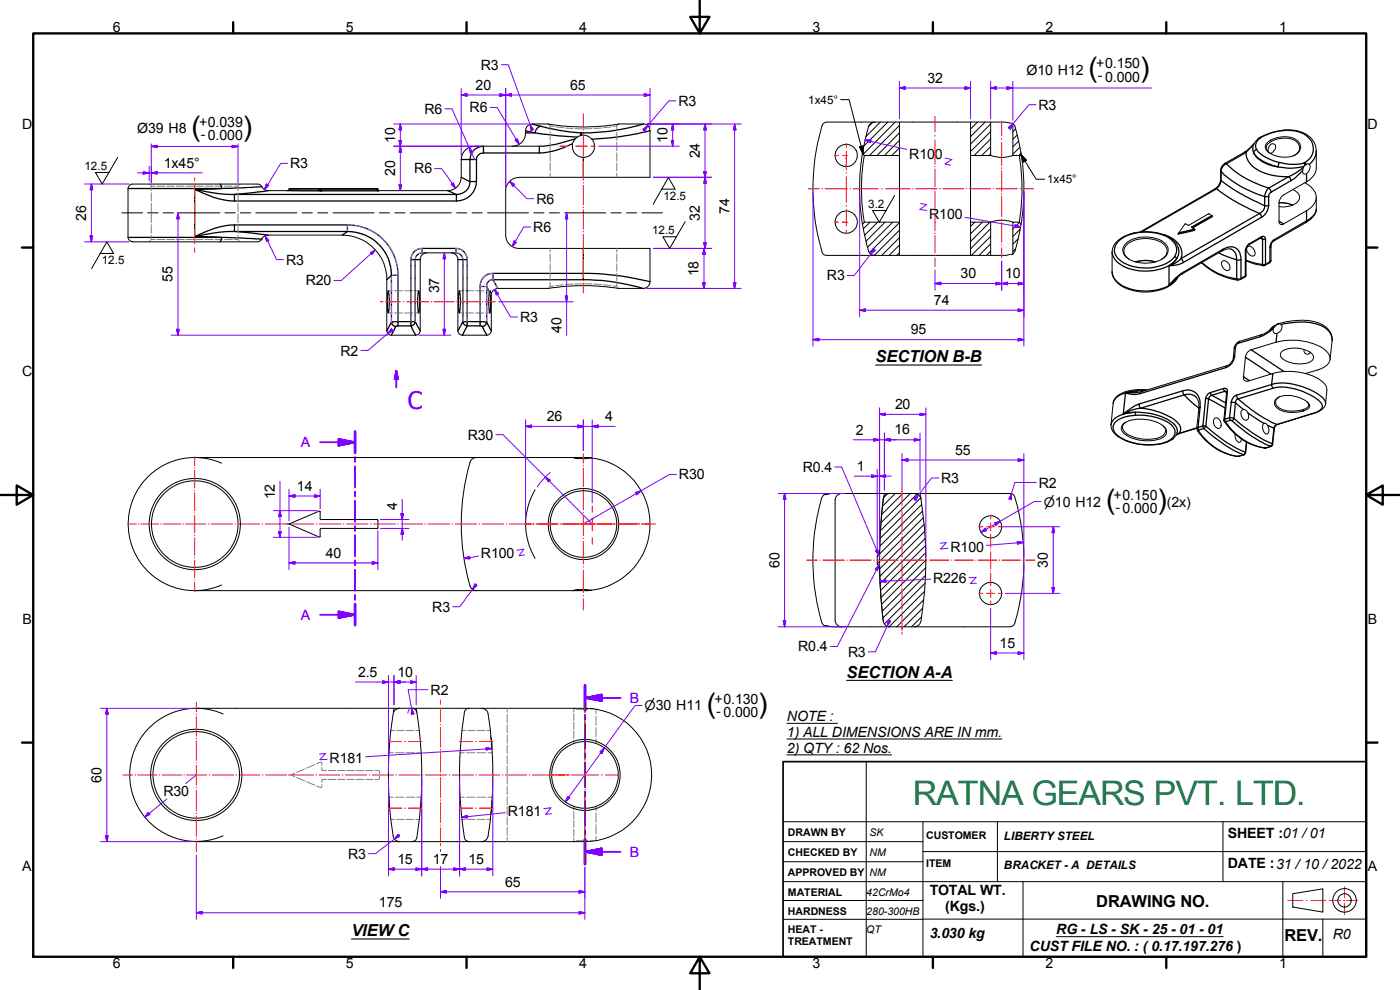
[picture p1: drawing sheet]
<svg xmlns="http://www.w3.org/2000/svg" width="420mm" height="297mm" viewBox="0 0 420 297" stroke-linecap="round" stroke-linejoin="round" font-family="sans-serif">
<defs><g id="words">
<text font-size="10.2" fill="#008040" x="274" y="241.7">RATNA GEARS PVT. LTD.</text>
<g font-size="8.5">
<text x="326.7" y="23.1">(</text>
<text x="342.1" y="23.1">)</text>
<text x="57.5" y="40.7">(</text>
<text x="72.9" y="40.7">)</text>
<text x="332" y="152.6">(</text>
<text x="347.3" y="152.6">)</text>
<text x="212.2" y="213.9">(</text>
<text x="227.6" y="213.9">)</text>
</g>
<text font-size="7.2" fill="#00f" x="122.4" y="122.7">C</text>
<g font-size="5">
<text x="262.8" y="108.7">SECTION B-B</text>
<text x="254.1" y="203.4">SECTION A-A</text>
<text x="329" y="272.1">DRAWING NO.</text>
<text x="105.5" y="281">VIEWC</text>
<text x="385.5" y="282.3">REV.</text>
</g>
<g font-size="4.3">
<text x="33.8" y="9.6">6</text>
<text x="103.8" y="9.6">5</text>
<text x="173.9" y="9.6">4</text>
<text x="243.8" y="9.6">3</text>
<text x="313.8" y="9.6">2</text>
<text x="383.9" y="9.6">1</text>
<text x="144.3" y="20.9">R3</text>
<text x="308.1" y="22.5">Ø10 H12</text>
<text x="329" y="20.4">+0.150</text>
<text x="142.7" y="26.9">20</text>
<text x="171.1" y="26.9">65</text>
<text x="278.3" y="24.8">32</text>
<text x="329.5" y="24.1">- 0.000</text>
<text x="127.4" y="34.1">R6</text>
<text x="140.9" y="33.7">R6</text>
<text x="203.6" y="31.8">R3</text>
<text x="311.7" y="32.9">R3</text>
<text x="6.6" y="38.7">D</text>
<text x="41.2" y="40">Ø39 H8</text>
<text x="59.8" y="38">+0.039</text>
<text x="60.3" y="41.7">- 0.000</text>
<text x="410.4" y="38.7">D</text>
<text x="118.6" y="42.9" transform="rotate(-90 118.6 42.9)">10</text>
<text x="200.3" y="42.9" transform="rotate(-90 200.3 42.9)">10</text>
<text x="210.1" y="47.5" transform="rotate(-90 210.1 47.5)">24</text>
<text x="272.9" y="47.6">R100</text>
<text x="49.2" y="50.3">1x45°</text>
<text x="87.1" y="50.5">R3</text>
<text x="118.6" y="52.9" transform="rotate(-90 118.6 52.9)">20</text>
<text x="124.3" y="52.1">R6</text>
<text x="161" y="61.1">R6</text>
<text x="218.9" y="64.2" transform="rotate(-90 218.9 64.2)">74</text>
<text x="278.8" y="65.6">R100</text>
<text x="25.8" y="66.2" transform="rotate(-90 25.8 66.2)">26</text>
<text x="160" y="69.6">R6</text>
<text x="210" y="66.2" transform="rotate(-90 210 66.2)">32</text>
<text x="85.9" y="79.4">R3</text>
<text x="209.7" y="82.9" transform="rotate(-90 209.7 82.9)">18</text>
<text x="288.3" y="83.5">30</text>
<text x="301.6" y="83.5">10</text>
<text x="51.8" y="84.6" transform="rotate(-90 51.8 84.6)">55</text>
<text x="91.8" y="85.6">R20</text>
<text x="131.8" y="88.1" transform="rotate(-90 131.8 88.1)">37</text>
<text x="248.2" y="84.1">R3</text>
<text x="280.3" y="91.6">74</text>
<text x="156.1" y="96.6">R3</text>
<text x="168.5" y="100" transform="rotate(-90 168.5 100)">40</text>
<text x="273.3" y="100.3">95</text>
<text x="102.2" y="106.7">R2</text>
<text x="6.6" y="112.9">C</text>
<text x="410.4" y="112.9">C</text>
<text x="268.6" y="122.8">20</text>
<text x="140.4" y="131.9">R30</text>
<text x="164.1" y="126.4">26</text>
<text x="181.6" y="126.4">4</text>
<text x="256.9" y="130.4">2</text>
<text x="268.5" y="130.4">16</text>
<text x="286.7" y="136.4">55</text>
<text x="203.8" y="143.8">R30</text>
<text x="240.9" y="141.6">R0.4</text>
<text x="257.1" y="141.3">1</text>
<text x="82.5" y="149.8" transform="rotate(-90 82.5 149.8)">12</text>
<text x="89.1" y="147.3">14</text>
<text x="282.4" y="144.9">R3</text>
<text x="311.8" y="146.3">R2</text>
<text x="334.2" y="149.9">+0.150</text>
<text x="119.2" y="152.9" transform="rotate(-90 119.2 152.9)">4</text>
<text x="334.8" y="153.7">-0.000</text>
<text x="350.1" y="152">(2x)</text>
<text x="97.8" y="167.3">40</text>
<text x="144.3" y="167.5">R100</text>
<text x="285.2" y="165.5">R100</text>
<text x="233.9" y="170.4" transform="rotate(-90 233.9 170.4)">60</text>
<text x="314.5" y="170.4" transform="rotate(-90 314.5 170.4)">30</text>
<text x="280" y="175.1">R226</text>
<text x="129.7" y="183.5">R3</text>
<text x="6.7" y="187.2">B</text>
<text x="410.5" y="187.2">B</text>
<text x="239.5" y="195.4">R0.4</text>
<text x="254.5" y="197">R3</text>
<text x="300" y="194.4">15</text>
<text x="107.4" y="203.1">2.5</text>
<text x="119.3" y="203.1">10</text>
<text x="129.2" y="208.5">R2</text>
<text x="214.4" y="211.1">+0.130</text>
<text x="214.9" y="214.9">- 0.000</text>
<text x="236.2" y="216.3">NOTE :</text>
<text x="236.2" y="221.1">1) ALL DIMENSIONS ARE IN mm.</text>
<text x="236.2" y="225.8">2) QTY: 62 Nos.</text>
<text x="98.9" y="229">R181</text>
<text x="30.5" y="234.9" transform="rotate(-90 30.5 234.9)">60</text>
<text x="49" y="238.9">R30</text>
<text x="152.4" y="244.7">R181</text>
<text x="368.5" y="251.6">SHEET :01 /01</text>
<text x="104.5" y="257.6">R3</text>
<text x="6.7" y="261.4">A</text>
<text x="119.3" y="259.2">15</text>
<text x="129.9" y="259.3">17</text>
<text x="140.6" y="259.2">15</text>
<text x="368.5" y="260.5">DATE :31 /10 /2022</text>
<text x="410.5" y="261.4">A</text>
<text x="151.6" y="266">65</text>
<text x="279" y="268.6">TOTAL WT.</text>
<text x="113.7" y="272.3">175</text>
<text x="283.7" y="273.3">(Kgs.)</text>
<text x="279" y="281.3">3.030 kg</text>
<text x="317" y="280.3">RG - LS - SK - 25 - 01 - 01</text>
<text x="400" y="281.8">R0</text>
<text x="309" y="285.5">CUSTFILE NO. : (0.17.197.276 )</text>
<text x="33.8" y="290.4">6</text>
<text x="103.8" y="290.4">5</text>
<text x="173.9" y="290.4">4</text>
<text x="243.8" y="290.4">3</text>
<text x="313.8" y="290.4">2</text>
<text x="383.9" y="290.4">1</text>
</g>
<g font-size="4.3" fill="#00f">
<text x="90.3" y="134.2">A</text>
<text x="90.3" y="185.9">A</text>
<text x="189" y="210.9">B</text>
<text x="189" y="257.1">B</text>
</g>
<g font-size="3.9">
<text x="313.2" y="152">⌀10 H12</text>
<text x="193.4" y="213.2">⌀30 H11</text>
</g>
<g font-size="3.5">
<text x="242.6" y="31.1">1x45°</text>
<text x="25.4" y="50.9">12.5</text>
<text x="199.1" y="60">12.5</text>
<text x="314.3" y="55">1x45°</text>
<text x="260.5" y="62.3">3.2</text>
<text x="195.7" y="70.3">12.5</text>
<text x="30.6" y="79.3">12.5</text>
<text x="301.3" y="252.1">LIBERTYSTEEL</text>
<text x="301.3" y="260.6">BRACKET - A DETAILS</text>
</g>
<g font-size="3.2">
<text x="236.5" y="250.8">DRAWN BY</text>
<text x="261" y="250.8">SK</text>
<text x="278" y="251.8">CUSTOMER</text>
<text x="236.5" y="256.8">CHECKED BY</text>
<text x="261" y="256.8">NM</text>
<text x="236.5" y="262.8">APPROVED BY</text>
<text x="261" y="262.8">NM</text>
<text x="278" y="260.3">ITEM</text>
<text x="236.5" y="268.8">MATERIAL</text>
<text x="260" y="268.8">42CrMo4</text>
<text x="236.5" y="274.4">HARDNESS</text>
<text x="260" y="274.4">280-300HB</text>
<text x="236.5" y="280.1">HEAT -</text>
<text x="260" y="280.1">QT</text>
<text x="236.5" y="283.6">TREATMENT</text>
</g>
</g></defs>
<!-- layer: Hidden (NES) -->
<g fill="none" stroke="#808080" stroke-width=".3">
<path d="M165.1 37.8v1.2M165.1 39.7v2.4M185.1 37.8v1.2M185.1 39.7v2.4M44.8 55.2l.2 .2M45.2 55.7l.2 .2M45.4 55.9h1.2M45.4 55.9v1.3M45.4 57.8v2.6M47.2 55.9h2.3M50 55.9h2.4M53 55.9h2.2"/>
<path d="M55.8 55.9h2.4M58.7 55.9h2.3M61.6 55.9h2.3M64.5 55.9h2.3M67.4 55.9h2.3M70.3 55.9h1.1M71.4 55.9v1.3M71.4 57.8v2.6M71.6 55.7l-.2 .2M72.1 55.2l-.2 .2M165.1 42.7v2.5M165.1 45.8v2.5"/>
<path d="M165.1 48.9v2.5M165.1 52v1.2M185.1 42.7v2.5M185.1 45.8v2.5M185.1 48.9v2.5M185.1 52v1.2M45 72.3l-.2 .3M45.4 71.9h1.2M45.4 71.9l-.2 .2M45.4 61v2.5M45.4 64.2v2.6M45.4 67.4v2.6"/>
<path d="M45.4 70.6v1.3M47.2 71.9h2.3M50 71.9h2.4M53 71.9h2.2M55.8 71.9h2.4M58.7 71.9h2.3M61.6 71.9h2.3M64.5 71.9h2.3M67.4 71.9h2.3M70.3 71.9h1.1M71.4 71.9l.2 .2M71.4 61v2.5"/>
<path d="M71.4 64.2v2.6M71.4 67.4v2.6M71.4 70.6v1.3M71.9 72.3l.2 .3M165.1 74.5v1.2M165.1 76.2v2.3M165.1 79.1v2.3M185.1 74.5v1.2M185.1 76.2v2.3M185.1 79.1v2.3M116.3 89.2v2.7M116.3 88.6l.2-1.4 .3 1.4"/>
<path d="M116.3 92.6l.2 1.3 .3-1.3M116.5 87.2h.1M116.5 93.9h.1M116.5 87.2h1.2M116.5 93.9h1.2M116.8 89.2v2.7M118.4 87.2h2.4M118.4 93.9h2.4M121.4 87.2h2.4M121.4 93.9h2.4M124.5 87.2h1.2M124.5 93.9h1.2"/>
<path d="M125.4 89.2v2.7M125.4 92.6l.3 1.3 .2-1.3M125.4 88.6l.3-1.4 .2 1.4M125.7 87.2h.1M125.7 93.9h.1M125.9 89.2v2.7M137.6 89.2v2.7M137.7 88.6l.2-1.4 .2 1.4M137.7 92.6l.2 1.3 .2-1.3M137.9 87.2h.1M137.9 93.9h.1M137.9 87.2h1.2"/>
<path d="M137.9 93.9h1.2M138.1 89.2v2.7M139.7 87.2h2.5M139.7 93.9h2.4M142.7 87.2h2.5M142.7 93.9h2.5M145.8 93.9h1.2M145.9 87.2h1.2M146.7 89.4v2.4M146.7 92.4l.3 1.5 .2-.9M147 93.9h.1M147.1 87.2h.1"/>
<path d="M147.1 87.2a1.46 1.46 0 0 0-.4 1.6M147.2 87.7l.1 1.6M147.3 90l-.1 2.4M165.1 82v2.3M165.1 84.8v1.2M185.1 82v2.3M185.1 84.8v1.2M58.9 212.5h.1M117.3 219.2h1.1M119 219.2h2.3M121.9 219.2h2.2M124.7 219.2h1.1"/>
<path d="M138.6 219.2h1.2M140.3 219.2h2.3M143.2 219.2h2.3M146 219.2h1.1M152.2 212.5v1.2M152.2 214.4v2.4M152.2 217.4v2.5M172.2 212.5v1.1M172.2 214.1v2.1M172.2 216.7v2.2M172.2 219.4v2.1M172.3 212.5l.3 .1"/>
<path d="M172.8 212.6l.5 .2M173.5 212.8h.5M174.3 212.8h.4M174.8 212.9h.3M176.4 212.8l-1.1 .1M178.1 212.6l-.9 .1M178.9 212.8v1.4M178.9 214.9v2.7M178.9 218.3v2.7M86.6 232.5h.2M87.2 232.5l1.3 .5M88.5 232l-1.5 .5"/>
<path d="M89 233.3l2.4 1M91.4 230.7l-2.4 1.1M92 234.6l2.4 1M94.4 229.4l-2.4 1.1M95 235.8l1.3 .5M96.3 228.7l-1.3 .5M96.5 228.8l.1 .8M96.6 235.4l-.1 .9M96.6 230.2v.9M96.6 234v.7M96.7 231.1l1.3 .1M98 233.9h-1.3"/>
<path d="M98.5 233.9h2.3M98.5 231.2h2.3M101.3 233.9h2.3M101.3 231.2h2.3M104.1 233.9h2.3M104.1 231.2h2.3M106.9 233.9h2.3M106.9 231.2h2.3M109.7 233.9h2.3M109.7 231.2h2.3M112.5 231.2l1.2 .1M113.7 233.8l-1.2 .1"/>
<path d="M113.9 231.3v.8M113.9 232.8v.9M116.8 239.2h1.2M116.8 225.9h1.2M118.7 239.2h2.5M118.7 225.9h2.5M121.9 239.2h2.6M121.9 225.9h2.6M125.1 239.2h1.3M125.1 225.9h1.3M138.1 239.2h1.3M138.1 225.9h1.3"/>
<path d="M140 239.2h2.6M140 225.9h2.6M143.2 239.2h2.6M143.2 225.9h2.6M146.4 239.2h1.3M146.4 225.9h1.3M152.2 220.5v2.5M152.2 223.6v2.4M152.2 226.7v2.5M152.2 229.7v2.5M152.2 232.8v2.5M152.2 235.9v2.5"/>
<path d="M152.2 239v2.4M172.2 222v1.1M178.9 221.7v1.4M58.9 252.5h.1M117.3 245.9h1.1M119 245.9h2.3M121.9 245.9h2.2M124.7 245.9h1.2M138.6 245.9h1.2M140.3 245.9h2.3M143.2 245.9h2.3M146 245.9h1.1"/>
<path d="M152.2 242v2.5M152.2 245.1v2.5M152.2 248.2v2.5M152.2 251.3v1.2M172.2 241.9v1.1M172.2 243.5v2.2M172.2 246.2v2.1M172.2 248.8v2.1M172.2 251.4v1.1M172.6 252.5h-.3M173.3 252.2l-.5 .1M173.5 252.2h.5"/>
<path d="M174.7 252.1l-.4 .1M174.8 252.1h.3M175.3 252.1h1.1M177.2 252.3h.9M178.9 241.9v1.4M178.9 244v2.7M178.9 247.4v2.8M178.9 250.9v1.3"/>
</g>
<!-- layer: Visible (NES) -->
<g fill="none" stroke="#000" stroke-width=".3">
<path d="M157.7 39.2v.7M159.8 37.2l4.8 .1a65.2 65.2 0 0 0 21.1-.1h7.4M248 36.7a1.59 1.59 0 0 0-1.4 1.4 66.7 66.7 0 0 0 .3 37.9l.5 .5 .6 .1M248 36.6h14.5M260.6 38.1l-1.7 7.9M262.5 36.6h7.4v10.1h-10.5M262.5 36.6a2 2 0 0 0-1.9 1.5M269.9 36.6h21.4M291.3 36.6h6v10.1h-6zM297.3 36.6h4.1l2.6 .5M304 37l.7 1.1M304 37.1v9.6h1.9"/>
<path d="M304.6 38.1l1.8 7.9M39.8 55.2h37.5M95.7 56.6h-9v.3M96.1 56.6v.4M96.3 56.6h16.9M138.4 47.9v5.3M151.8 57.2v13.3M155.7 53.3a4 4 0 0 0-3.9 3.9M155.8 53.2h39.3M171.8 43.1a3.3 3.3 0 0 1 3.8-2.5 3.3 3.3 0 0 1 2.8 3.6 3.3 3.3 0 0 1-3.3 3M171.9 43.1a3.3 3.3 0 0 0 3.2 4.1M258.8 46a69.3 69.3 0 0 0 0 21.3"/>
<path d="M258.8 46l.6 .7M259.4 46.7a56.3 56.3 0 0 0 0 20M269.9 46.7v20M291.3 46.7v20M297.3 46.7a10 10 0 0 0 6.7 0M305.9 46.7a61 61 0 0 1 0 20M306.5 46a69.3 69.3 0 0 1 0 21.3M306.5 46l-.6 .7M380.5 45.5l.2-1.3a1.07 1.07 0 0 1 1-1 1.07 1.07 0 0 1 1.1 .7 2.55 2.55 0 0 1-1.5 2.2M388 56.9a2.28 2.28 0 0 1 1.4 3.7 6.8 6.8 0 0 1-5.5 1.4M391.5 49.7a.94 .94 0 0 1 1.3-.4 .94 .94 0 0 1 .3 1.4 1.61 1.61 0 0 1-1.8 1.5 2.09 2.09 0 0 1 .2-2.5zM395 50.5a4.9 4.9 0 0 1-2.9 4l-7.5 4.5-.7 1.6v6.1l.5 .7h.5l7.2-4.2a4.2 4.2 0 0 0 2-6.3l-1-1.2-1.5-.9"/>
<path d="M39.8 72.6h37.5M126.1 77.9v21.3M137.4 77.9v21.3M151.8 70.6a4 4 0 0 0 4 3.9h39.3M248 76.6h14.5M258.9 67.3l1.5 7a2.26 2.26 0 0 0 2.1 2.3M259.4 66.7h10.5v9.9h-7.4M259.4 66.7l-.6 .6M269.9 76.6h21.4M291.3 66.7h6v9.9h-6zM297.3 66.7a10 10 0 0 1 6.7 0M304 76.2l-2.2 .4h-4.5"/>
<path d="M304.7 75.2l-.7 1M305.9 66.7h-1.9v9.5M305.9 66.7l.6 .6M306.4 67.3l-1.8 7.9M337.9 73a9.8 9.8 0 0 1 11.9 .1 3 3 0 0 1-1.7 5 10.4 10.4 0 0 1-10-.9 2.58 2.58 0 0 1-.2-4.2zM339 77.9a2.82 2.82 0 0 1-1.7-2.7 2.82 2.82 0 0 1 1.9-2.6 9.6 9.6 0 0 1 10.2 .9 2.67 2.67 0 0 1-.9 4.4M340.7 78.5l2.6-.4 3.5 .4M340.8 78.6l2.5-.4 3.5 .4M353.8 69.8v.2M355.6 67.2l-1.8 2.6 4.5-1M355.9 67.2l.7 .4M357.6 68.2l.8 .4"/>
<path d="M362.6 64.2l-5.9 3.4M362.8 64.2l.8 .4M363.6 64.7l-6 3.4M366.8 78.4a1.85 1.85 0 0 1 2.3 2.4 1.23 1.23 0 0 1-2.1-.6l-.4-.8zM374.2 74.2a1.29 1.29 0 0 1 2.1 .7 1.24 1.24 0 0 1-.2 1.9 2.15 2.15 0 0 1-1.9-2.6zM116.1 83.9v15.3M116.5 87.2a17.7 17.7 0 0 1 0 6.7 22 22 0 0 1 0-6.7zM125.6 87.3l.1-.1a22 22 0 0 1 0 6.7l-.4-2.1zM137.8 87.3l.1-.1a17.7 17.7 0 0 1 0 6.7l-.3-2.1zM147 87.2a1.68 1.68 0 0 1 .2 1.7l.1 2.6-.3 2.4a17.3 17.3 0 0 1 0-6.7zM147.4 88.6v10.6M149.4 86.5h15.2a67.7 67.7 0 0 1 21.1 0h7.4"/>
<path d="M382.6 97.9a1.27 1.27 0 0 1 2.1-.3 1.85 1.85 0 0 1-2.4 2.3l-.2-.9zM117.4 100.6h7.4M138.7 100.6h7.4M384.6 105.6a8 8 0 0 1 9.3 .7 1.48 1.48 0 0 1 .2 1.6 1.48 1.48 0 0 1-1.3 .9 8.5 8.5 0 0 1-8.4-1.7 1.28 1.28 0 0 1 .2-1.5zM391.4 104.9a1.09 1.09 0 0 0 .6 1.3 1.09 1.09 0 0 0 1.3-.4M391.8 112.1a16.9 16.9 0 0 0 5.9-2.1 2.65 2.65 0 0 0 .4-4.5 14.8 14.8 0 0 0-10.1-3.4l-2.2 .1-2.8 .5-7.5 2.3-1.3 1-.4 1.2-.6 5.8 .2 1 .5 .3h.6l7.5-2.2a18.3 18.3 0 0 1 14.2 1.9l.7 .5a2.97 2.97 0 0 1 1.3 2.7M58.4 137.3h113.4M66.5 139a20 20 0 0 0-28 18.2 20 20 0 0 0 28 18.3M141.1 138.7a65.9 65.9 0 0 0 .2 37.5 2 2 0 0 0 1.7 1M143 137.3a2 2 0 0 0-2 1.4M171.8 137.3l5.8 .1-2.5 .3-2.4-.2zM177.6 137.4a20 20 0 0 1 17.5 19.8 20 20 0 0 1-17.5 19.9"/>
<path d="M337.1 127.2a11.1 11.1 0 0 1 10.5-.3l1.3 .7a1.98 1.98 0 0 1 1.2 1.9 1.98 1.98 0 0 1-1.4 1.9 11.7 11.7 0 0 1-11.6-1.6 1.71 1.71 0 0 1 0-2.6zM337.9 126.7a1.82 1.82 0 0 0-.1 3.2 11.7 11.7 0 0 0 10.8 1.1 1.81 1.81 0 0 0 1.2-1.4 1.81 1.81 0 0 0-.7-1.8M364.4 125.6a1.51 1.51 0 0 1 1.6 .3 1.51 1.51 0 0 1 .5 1.5 .93 .93 0 0 1-.6 1.1 .93 .93 0 0 1-1.2-.4 2.06 2.06 0 0 1-.3-2.5zM370.7 130.2a2.13 2.13 0 0 0 1.3 2.6l.4-.4 .2-.7M372.7 123a1.45 1.45 0 0 1 2 1.6 1.05 1.05 0 0 1-.6 1.4 1.05 1.05 0 0 1-1.4-.7l-.1-.5a1.8 1.8 0 0 1 .1-1.8zM379.1 127.2a.93 .93 0 0 1 1-.1 .93 .93 0 0 1 .5 1l.2 1a.74 .74 0 0 1-.2 .9 .74 .74 0 0 1-.9 0l-.7-1.2zM86.1 157.2h.6M95.7 153.4l-9 3.8 9 3.9M95.7 153.4l.4 .2v2M96.1 155.7l.3 .2h16.8M113.2 158.5h-16.8l-.3 .3v2.2l-.4 .1M113.2 155.9l.3 .3"/>
<path d="M113.4 156.2l.1 2.1-.3 .3M160.6 146.9a20.1 20.1 0 0 0 0 20.7M246.6 149.5a67.6 67.6 0 0 0 0 37.1M247.4 148.4l-.8 1.1M248.7 148.2l-1.3 .2M252.6 148.1a2 2 0 0 0-2 2v35.9a2 2 0 0 0 2 2.1M265.1 149.8l-.8 7.6-.3 9M267 148.1a2 2 0 0 0-1.9 1.7M274.4 148.1a1.98 1.98 0 0 1 2 1.6 110.3 110.3 0 0 1-.2 37.3l-.5 .6-1.3 .5M274.4 148.1h-25l-2.1 .3M274.4 148.1h28.8M303.2 148.1l.7 .1 .6 .8"/>
<path d="M304.5 149a67.8 67.8 0 0 1 0 38.1M58.4 177.2h113.4M171.8 177.2l.9-.2 2.4-.2 2.5 .3zM263.7 169.3l.3 .3 .3 7.7 .6 7.7a2.51 2.51 0 0 0 1.7 3l.4 .1M263.7 166.7h-.4v2.7h.4M264 166.5l-.3 .2M246.6 186.6l.8 1.1M247.3 187.7l2.6 .4h24.5M247.4 187.7l1.3 .2M274.4 188.1h28.8M304.5 187.1l-.4 .5-.9 .4M58.9 212.5h61.1"/>
<path d="M66.9 214.2a20 20 0 0 0-28 18.3 20 20 0 0 0 28 18.3M120 212.5a1.97 1.97 0 0 0-2 1.7 116.8 116.8 0 0 0 .2 37.2l.4 .6 1.4 .5M120 212.5h24.5M123.7 212.5l1 .5 .3 .6M125.1 213.7a122.5 122.5 0 0 1 0 37.7M139.4 213.7a122.5 122.5 0 0 0 0 37.7M140.7 212.5l-.7 .2-.6 .9M144.5 212.5a1.97 1.97 0 0 1 2 1.7 116.8 116.8 0 0 1-.2 37.2l-.4 .6-1.4 .5M144.5 212.5h31.1a20 20 0 0 1 20 20 20 20 0 0 1-20 20h-31.1M147.3 221l.3 3.8M58.9 252.5h61.1M120 252.5h24.5"/>
<path d="M125.1 251.4l-.6 .9-.7 .2M139.4 251.4l.3 .6 1 .5M147.6 240.3l-.2 3.7"/>
<circle cx="254" cy="46.6" r="3.3"/>
<circle cx="254" cy="66.7" r="3.3"/>
<circle cx="58.5" cy="157.2" r="13.7"/>
<circle cx="58.5" cy="157.2" r="13"/>
<circle cx="175.1" cy="157.2" r="10"/>
<circle cx="175.1" cy="157.2" r="10.6"/>
<circle cx="297.3" cy="158.1" r="3.3"/>
<circle cx="297.3" cy="178.1" r="3.3"/>
<circle cx="58.9" cy="232.5" r="13"/>
<circle cx="58.9" cy="232.5" r="13.7"/>
<circle cx="175.6" cy="232.6" r="10.6"/>
<circle cx="175.6" cy="232.5" r="10"/>
</g>
<!-- layer: Visible Narrow (ISO) -->
<g fill="none" stroke="#000" stroke-width=".38">
<path d="M157.7 39.2l2.9 .7h-2.9M159.8 37.2l2.5 .7M175.1 39.9a58.7 58.7 0 0 1-12.8-2 2.1 2.1 0 0 0-1.7 2l7 .9 5.6 .3M193.1 37.2a63.6 63.6 0 0 1-18 2.7v.7M195.1 39.2a89.8 89.8 0 0 1-17.5 2.6M66 55.2a1.17 1.17 0 0 1 .5 1.4h-28.1M70.4 58.3v2M78.6 56.1l-20.2 .7a52.4 52.4 0 0 0 12 1.5M80.5 57.2l-10.1 1.1M86.1 57.2l9.5 .1M95.7 56.6v.4l-9-.1M96.3 56.9h-.2l.2 .4-.2-.3h-.4l-.1 .3h.7"/>
<path d="M96.3 56.9v.4M96.3 57.3h16.9M96.3 56.6v.3M113.2 56.9l.5 .4h-.5zM113.2 56.6v.3h-16.9M134.4 57.2l2.6 1.1h-66.6M138.4 53.2l2.6 1.3M138.4 47.9h2.6v6.6M141 54.5h2M141 54.5a3.8 3.8 0 0 1-4 3.8v2M143 54.5a6 6 0 0 1-6 5.8M143 47.9v6.6"/>
<path d="M145.1 45.9a2.06 2.06 0 0 0-2.1 2M145.1 45.9v-1.9a3.9 3.9 0 0 0-4.1 3.9h2M145.1 45.9h16.8M171.8 43.1a22.9 22.9 0 0 1-9.9 2.8M172.7 41.6a41.3 41.3 0 0 1-10.8 2.4v1.9M174.4 40.6v-.7l-.2 .8M175.1 47.2v6M364.7 56.6h.4M365.1 56.6a56.4 56.4 0 0 0 12.9 7.5l-23.5 13.5M365.1 56.6l-22.5 13M366.3 51.2l.2 .2M366.3 53.8l.2 .4"/>
<path d="M366.5 54.2a4.2 4.2 0 0 1-1.4 2.4M366.5 54.2a56.2 56.2 0 0 0 13 7.5M366.5 51.4a30.8 30.8 0 0 0 13 7.6v2.7M366.5 51.4v2.8M367.5 49.1h.5M368 49.1a2.64 2.64 0 0 0-1.5 2.3M368 49.1a29.1 29.1 0 0 0 12.7 7.3M373.5 45.6l.5 .1M374 45.7a5.9 5.9 0 0 0 3.9 5.5 18.5 18.5 0 0 0 8.8 1.8l-6 3.4M374 45.7l-6 3.4M376 44.1l.2 1.8M376.2 45.9l.5 .6a13.1 13.1 0 0 0 6.8 3.6 9.3 9.3 0 0 1-7.3-4.2z"/>
<path d="M376.3 43.2l-2.3 2.5M377.1 44.9l-.7 .4-.2 .6M378 41.4h.2M378.2 41.4l-.4 .1M378.2 41.4a2.75 2.75 0 0 0 .2 4.9l2.7 1.5 2.8 1M378.5 41.2l-.4 .1M378.5 41.2a14.9 14.9 0 0 1 12.2-1.3 4.8 4.8 0 0 1 3.4 4.1 4.8 4.8 0 0 1-2.5 4.8l.3 .5M378.5 41.2l-.3 .2M380.7 56.4l.5 .4 .3 .8M380.7 56.4a4 4 0 0 0-1.2 2.6l1.2-.1M380.7 58.9v2.7M381.3 42.1l.2 .4"/>
<path d="M381.5 57.6l-.6 .6-.2 .7M387.4 54.2l-5.9 3.4M391 51.1l-2.2 2.2-1.4 .9M391.2 50.3l-2.3 1.6-2.2 1.1 .5 .4 .2 .8M391.4 48.9l.3 .6M391.4 48.9a14.8 14.8 0 0 1-7.5-.1l-.4 1.3a16.2 16.2 0 0 0 7.9-.2M391.6 48.8l-.2 .1M392.1 52.1v2.4M395 45.3a5.1 5.1 0 0 1-2.1 4M70.4 60.3l-1.6-.1a29.2 29.2 0 0 1-10.4-3.4v14.2a26.5 26.5 0 0 1 12-3.5M70.4 67.5v2h33.9M70.4 60.3h66.6"/>
<path d="M70.4 67.5h33.9M78.6 71.7l-12.1-.5a1.17 1.17 0 0 1-.5 1.4M80.5 70.5h-.5a63 63 0 0 0-13.9-.9l-7.7 1.4 8.1 .2h-28.1M104.3 67.5a15.1 15.1 0 0 1 15.1 15.1M104.3 67.5v2M104.3 69.5l-1.6 1M104.3 69.5a13.1 13.1 0 0 1 13.2 13.1l-1.4 1.3M123.3 77.9v18.6M126.1 77.9h-1.5v18.6h-1.3M126.7 74.5a3.4 3.4 0 0 0-3.4 3.4M126.7 74.5v1.3a2.61 2.61 0 0 0-2.2 2.1h-1.2M126.7 74.5h10.1"/>
<path d="M136.8 74.5a3.4 3.4 0 0 1 3.4 3.4M136.8 74.5v1.3a2.37 2.37 0 0 1 2.1 2.1M137.4 77.9h1.5M138.9 77.9v18.6h1.3M138.9 77.9h1.3M140.2 77.9v18.6M175.1 74.5v7.5h-27.1M333.8 75.6a6.7 6.7 0 0 0 5.9 5.2 14.7 14.7 0 0 0 12.3-1.9l1.1-1.3-.6-.6M335.6 72.4a13.7 13.7 0 0 1 12.1-2.3 6.8 6.8 0 0 1 5.4 4.2 4.4 4.4 0 0 1-3.1 4.7 14.4 14.4 0 0 1-13.5-.7 3.6 3.6 0 0 1-.9-5.9zM340.2 69.9l.2 .1M349.1 70.3a6.5 6.5 0 0 1 5.6 6.2l-.2 1.1M353.6 74.3a4.7 4.7 0 0 1-2.8 5.4 8.1 8.1 0 0 0 3.7-2.1"/>
<path d="M354.5 77.6l.4 .5 .2 .7M355.1 78.8l-1.7 .6-2.6 .3v5.8l2.1-2.1 2.2-1.7M358.3 68.8v.1l-4.5 1-.2 .3 4.8-1.1M358.4 68.8v.3l.1-.2M363.6 64.7v.2l-6 3.2M363.7 64.8v.3zM363.7 65.1l-5.8 3.3M367 74.8a3.3 3.3 0 0 1 3.8-.4 3.3 3.3 0 0 1 1.6 3.5M367 74.8l-.2 .4M367 74.8l-11.9 6.9M369.3 74.7a2.86 2.86 0 0 1 1.9 3.3l-5.4-2.1M372.4 77.9l-1.2 .1v5.7a19.1 19.1 0 0 1-10.5-4.9"/>
<path d="M372.4 77.9v5.7l1.4-.8M373.8 75.2v7.6M374 78.1l2.4 .8 2.5 .5 .3 .3M374 74.9l-.2 .3M375 73.1a2.86 2.86 0 0 0-1.2 2.1M375 73.1l-.2 .4M378.2 71.5l.7 .2M378.6 71a.75 .75 0 0 1 .8 0 .75 .75 0 0 1 .4 .7M378.6 71l-.1 .4M378.6 65.2l-23.5 13.6M378.6 71l-3.6 2.1M378.7 71.3l.2 .4"/>
<path d="M378.9 71.7v7.7h.9M378.9 71.7h.9M379.5 61.7a2.44 2.44 0 0 1-1.5 2.4l.5 .5 .1 .6M379.8 79.4l-.2 .2M379.8 71.7v7.7M380.7 61.6a4.5 4.5 0 0 1-2.1 3.6M380.7 61.6l-1.2 .1M381.1 74.3v4.2l-1.3 .9M381.4 78.2l-.4 .7M381.4 73.8l-.3 .5M382.5 71.9a2.81 2.81 0 0 0-1.4 2.4M382.5 71.9l-.2 .4"/>
<path d="M383.9 66.4l1.4 .8M392.1 63.2v3.1l-9.6 5.6M395 62.8a4.8 4.8 0 0 1-2.9 3.5l-.2 .5M117.5 96.7l1.9-.2v1.3a1.29 1.29 0 0 1-1.9-1.1zM118.8 98l-1.4 2.6M119.4 82.6h-1.9v14.1l-1.4 2.5M119.4 82.6v13.9h3.9M123.3 96.5v1.3h-3.9M126.1 99.2l-1.5-2.7a1.3 1.3 0 0 1-1.3 1.3l1.5 2.8M137.4 99.2l1.5-2.7a1.3 1.3 0 0 0 1.3 1.3l-1.5 2.8M140.2 96.5v1.3h3.9M140.2 96.5h3.9"/>
<path d="M144.1 96.5v1.3M144.1 96.5l1.9 .2a1.29 1.29 0 0 1-1.9 1.1M144.1 86v10.5M144.7 98l1.4 2.6M146.9 87.6l-.9-1.6v10.7l1.4 2.5M147.2 88.1l.2 .5M148 82a3.8 3.8 0 0 0-3.9 4M148 82v1.9a1.86 1.86 0 0 0-2 2.1h-1.9M175.1 83.9h-27.1l1.4 2.6M175.1 83.9a69 69 0 0 1 18 2.6M175.1 83.9v-1.9a81.1 81.1 0 0 1 20 2.6M333.8 81.6a6.1 6.1 0 0 0 4.9 4.9 16.2 16.2 0 0 0 12.6-1.1l1.8-1.7-2.3 1.8 1.9-1.6"/>
<path d="M353.3 83.3l-.2 .6M355.1 81.7l-.3 .5M372.3 83.9l.1-.3-1.2 .1 .2 .4M373.8 82.8l-.2 .3M374 82.5l-.2 .3M382.1 98.6l-1.9 1.5-2 .9M382.6 97.9l-1 .8M382.9 97.6l-1.1 .7-.7 .7M383.5 97.2l-.2 .1M383.8 97.1l-.1 .1M384.5 97.4a18.7 18.7 0 0 1 13 .8 4.6 4.6 0 0 1 2.3 4M341.6 116.9l-.2 .4a7.9 7.9 0 0 0-7.2 3.1l-.1 .6"/>
<path d="M342.2 118.1l-2.3 .2-2.1-.3-.7 6.2 2.9-2.1 1.9-.9M342.5 117.5l-.3 .6M343.7 117.2l-2.3 .1-3.6 .7 3.7-.3M355 117.3a3.9 3.9 0 0 1 5.2 4.2v.7M355 117.3v.7l.4 .5-13.1 4-.4-.6v-.7M355 117.3l-13.1 3.9M359 119.2a3.4 3.4 0 0 0-3.6-.7l4.4 4 .4-.3M361.8 119.6l.9 .1M361.8 119.6l-.8 8.2M362.7 119.7l-.8 8.2-.9-.1M362.7 119.7l5 2.7M363.3 117.8a2.37 2.37 0 0 0-1.5 1.8"/>
<path d="M363.3 117.8l.4 .8M363.7 118.6l-.7 .4-.3 .7M363.7 118.6l4.2 2.3M367.2 116.6a.85 .85 0 0 1 .9 .1 .85 .85 0 0 1 .3 1M367.2 116.6l.4 .8M367.2 116.6l-3.9 1.2M367.6 117.4l.5 .4 .3-.1M367.6 117.4l.4 .1M367.6 117.4l-3.9 1.2M367.9 110.3l-25.7 7.8M368.2 109.7l-.3 .6M368.4 117.7l-.9 8.1"/>
<path d="M370.5 107a4 4 0 0 1-2.6 3.3M370.5 107l-.4 .3M370.8 104.1l-.4 .3M370.8 104.1l-.3 2.9M371.2 118.5a2.74 2.74 0 0 0-1.7 2.3M371.2 118.5l.3 1.2a1.02 1.02 0 0 0-.7 1.1h-1.3M371.7 103l-.7 .6-.2 .5M372 102.4l-.3 .6M373.2 113l1.8 1.2M373.8 107.2l7.6 5.1M375.5 105l9.9 6.5M378.2 101l-6.5 2"/>
<path d="M378.5 100.4l-.3 .6M381.6 115.4l.4 1.1M381.6 115.4a18.7 18.7 0 0 1 13.6 2.6 4.6 4.6 0 0 1 2.6 3.1M381.6 115.4l-10.4 3.1M382 116.5l-10.5 3.2a41.9 41.9 0 0 0 11.7 7.7l10.5-3.3M382 116.5a16.9 16.9 0 0 1 12.1 2.5 4.5 4.5 0 0 1 2.8 3.1 4 4 0 0 1-3.2 2M382 112.1l-.4 3.3M383.2 100.1l-.2 2.6M334.6 126.7a11.2 11.2 0 0 1 8.2-2.1 14.8 14.8 0 0 1 8.9 3.1 2.61 2.61 0 0 1-.7 4.4 16.3 16.3 0 0 1-14.1-.5l-.8-.4a2.98 2.98 0 0 1-1.5-4.5zM340.9 124.6l-.2-.9a10 10 0 0 0-6.5 2.2l-.8 1.5M352.1 131.6l-.5 .1M353.3 129.8a3.7 3.7 0 0 0-2.5-3.7 19 19 0 0 0-13.7-1.9 10.3 10.3 0 0 1 9.9-.8 11.6 11.6 0 0 1 7.1 4.5 1.81 1.81 0 0 1-1.1 2.6"/>
<path d="M359.2 128.6l.3-.3 .3 .7M359.2 128.4l-5.4 1.6h.3M359.7 129.3a17.4 17.4 0 0 0 11.6 7.6M359.8 129l-.1 .3-.4-.2M360.2 122.2l-.7 6.1 1.5-.5M361 127.8l.3 .8-1.5 .4M361.9 127.9a38.6 38.6 0 0 0 11.9 7.8l-.5 .7a41 41 0 0 1-12-7.8zM367.5 125.8a15.3 15.3 0 0 0 7.1 7l2.5 1 2.7 .6-.2 .1M367.5 125.8l-.2 .2M369 125.3l.3 .8M369 125.3l1.3 .2a.68 .68 0 0 1-.3 .6 .68 .68 0 0 1-.7 0M369 125.3l-1.5 .5"/>
<path d="M369.3 126.1l-1.9 .4M369.5 120.8l-.5 4.5M369.7 126.2a38.4 38.4 0 0 0 11.6 7.6l.4-.2 .1-.5M371.7 136.9l-.5 .1M371.7 136.9h.2M373.2 122.9l-2.4-2.1-.5 4.7a41.6 41.6 0 0 0 11.5 7.6M373.3 136.4h.1M373.3 136.4l-1.6 .5M374.1 132.6l-.3 3.3M374.5 123.8l4.8 3.2M380.4 127.6l1.9 .8-.5 4.7M381.3 134h.1"/>
<path d="M381.3 134l-1.4 .4M381.3 133.8v.2M381.8 133.1l.2 .2M383.4 127.4l-.7 .3-.4 .6 .2 .4M391 122.9l.2 .4M393.7 124.1h.2"/>
</g>
<g fill="none" stroke="#000" stroke-width=".3">
<path d="M157.7 39.9a4 4 0 0 1-3.9 4M159.7 37.2a2 2 0 0 0-2 2M193.1 37.2a2 2 0 0 1 2 2M195.1 39.2v14M38.4 56.6v14.6M39.8 55.2a1.3 1.3 0 0 0-1.3 1.3M77.4 55.2l.7 .2 .5 .6M78.6 56l.5 .7 .9 .4 6.1 .1 .6-.3M95.7 56.6h.6M113.2 56.6h.2v.5l.3 .2M113.7 57.2h20.7M138.4 53.2a4 4 0 0 1-4 4"/>
<path d="M161.9 43.9h-16.8a7.4 7.4 0 0 0-5.5 1.2 4 4 0 0 0-1.2 2.8M376.4 43.2l-2.2 2-6.7 3.9a2.4 2.4 0 0 0-1.2 2.1v2.6a3.7 3.7 0 0 1-1.6 2.8l-22.6 13M377.8 41.5a16.5 16.5 0 0 1 12.7-1.9 6 6 0 0 1 4.5 5.7v5.2M377.8 41.5a5 5 0 0 0-1.8 2.6M380.1 43a7.6 7.6 0 0 1 9.3-.7 2.62 2.62 0 0 1 .7 2.7 2.62 2.62 0 0 1-2.1 1.8 7.8 7.8 0 0 1-8-1.9l-.3-1.1zM381.4 46.1a1.87 1.87 0 0 1-1.4-1.9 1.87 1.87 0 0 1 1.5-1.7 7.5 7.5 0 0 1 7.6 0 2.43 2.43 0 0 1 .9 2.4 2.43 2.43 0 0 1-1.9 1.9M395 59.2v3.6a5.5 5.5 0 0 1-3.1 4l-9.9 5.8-.6 1v4.9l-1.8 1.1M38.5 71.2a1.3 1.3 0 0 0 1.3 1.3M77.4 72.5l.7-.2 1.4-1.6 .9-.2h22.3a13.4 13.4 0 0 1 13.4 13.4M126.7 75.9h10.1M128.1 75.9a2 2 0 0 0-2 2M135.4 75.9a2 2 0 0 1 2 2"/>
<path d="M195.1 74.5v10a2 2 0 0 1-2 2M353.6 74.3a8.1 8.1 0 0 0-7.1-4.6 13 13 0 0 0-11.7 3.1l-.9 1.8-.1 1v6a6.7 6.7 0 0 0 5.8 5.4 13.7 13.7 0 0 0 13.1-2.6l.7-1.2M353.8 70l-.2 .2M355.9 67.2h-.3M356.6 67.6h.1M357.6 68.1v.1M358.4 68.9h.1M358.4 68.6l-.1 .2M358.4 68.7v.2M360.6 78.9a19 19 0 0 0 11.3 5.1l1.7-.9M362.6 64.2h.2M363.6 64.6v.1"/>
<path d="M363.7 64.8h.1M363.7 64.6v.2M369.3 74.7l-1.4 .1-1.1 .4-12 7-2.1 1.7M374 78.3l2.6 .9 2.6 .5M378.7 71.3l-4.2 2.3-.5 .9v8l-.4 .6M379.6 79.7h-.4M387.9 61.5l-2.5-.6-1.5-.1a9.4 9.4 0 0 1 4.1 .7M116.1 99.2l.4 .9 .9 .5M126.1 99.2l-.4 .9-.9 .5M137.4 99.2l.4 .9 .9 .5M147.4 99.2l-.3 .9-1 .5M149.4 86.5a1.95 1.95 0 0 0-2 2.1"/>
<path d="M381.6 98.7l-2.3 1.5-7.3 2.2a2.58 2.58 0 0 0-1.6 2l-.3 2.9a3.2 3.2 0 0 1-1.9 2.4l-26.7 8M383.5 97.2h-.1a4.4 4.4 0 0 0-2.3 1.8M383.5 97.2a19.7 19.7 0 0 1 12.9 0 5.3 5.3 0 0 1 3.4 5l-.6 5.6M344.5 117a13.2 13.2 0 0 0-9.3 2l-.9 1.1-.2 .9-.7 6.4a4.6 4.6 0 0 0 3.2 4.2 17.6 17.6 0 0 0 14.6 .7l.9-.7 1-1.2 .2-.6M359 119.2a4.5 4.5 0 0 1 .8 3.3l-.6 6.1a16.3 16.3 0 0 0 12.7 8.3l1.5-.5M368 117.5l-.7 8.5M383.1 119.6a8.4 8.4 0 0 1 9.5 1.3 1.25 1.25 0 0 1 .3 1.3 1.25 1.25 0 0 1-1 .8 9.8 9.8 0 0 1-8.6-.5 1.81 1.81 0 0 1-.2-2.9zM384 119a1.93 1.93 0 0 0-1.1 2.1 1.93 1.93 0 0 0 1.7 1.6 9 9 0 0 0 8-.7 1.02 1.02 0 0 0-.3-1.4M398.2 117.2l-.4 3.9a3.2 3.2 0 0 1-2.4 2.5l-12 3.8a1.42 1.42 0 0 0-.9 1.3l-.6 4.9-.4 .4-1.6 .4M359.2 128.5l-6.2 2M367.3 126l.1 .4M367.4 126.5a17.1 17.1 0 0 0 12.5 8"/>
<path d="M374.1 132.7l-.3 3.1-.4 .6"/>
</g>
<!-- layer: Hidden Narrow (NES) -->
<g fill="none" stroke="#8080ff" stroke-width=".3">
<path d="M175.1 38.1v.2M175.1 38.5v.2M103.3 70.2l-.6 .3M104.3 68.8v.7M104.3 69.5l1.6 .1M104.3 69.5l-.5 .3M105.9 67.5h-1.6v.6M106.6 67.7l3.1 .8M106.7 69.6l3.2 1.1M110.4 68.8l2.8 1.5M110.6 71l2.7 2M113.8 70.8l2.3 2.3"/>
<path d="M113.9 73.6l2 2.6M116.2 77l1.1 3.1M116.5 73.7l1.7 2.7M118.4 77.2l.9 3M124 75.9l-.1 .2a4.7 4.7 0 0 0-.6 3.3M124.9 76.9l-.3 1v1.5M126.7 75v-.5l-.7 .1-1.3 .6M126.7 75.4v.5l-1 .3M136.8 75v-.5l2 .7M136.8 75.4v.5l1.1 .3M138.6 76.9l.3 1v1.5M139.6 75.9v.2a4.7 4.7 0 0 1 .6 3.3"/>
<path d="M116.6 98.3l-.5 .9M116.6 83.5l-.5 .4M117.3 80.9l.2 1.7M117.5 95.2v1.5l-.5 .8M117.5 82.6h.7M117.5 82.6v1.5M117.5 84.8v2.8M117.5 88.3v2.7M117.5 91.7v2.8M117.5 82.6l-.5 .4M117.9 99.7l-.5 .9M118.1 96.6l-.6 .1 .2 .6"/>
<path d="M118.2 97.8l.6 .2M118.8 98l-.4 .8M118.8 96.5h.6M118.8 82.6h.6M119 97.8l-.2 .2M119.3 97.8h.1M119.4 81v1.6M119.4 96.5h.1M119.4 97.8h.1M119.4 97.3v.5M119.4 82.6v1.4M119.4 84.7v2.8"/>
<path d="M119.4 88.2v2.8M119.4 91.6v2.8M119.4 95.1v1.9M123.3 97.3v.5M123.3 97.8h.1M123.3 97.8l.5 .9M123.3 80.1v3M123.3 83.9v3M123.3 87.6v2.9M123.3 91.3v3M123.3 95v2M123.9 97.6l-.6 .2"/>
<path d="M124.3 99.6l.5 1M124.4 97.1l.2-.6 .5 .9M124.6 96.5h.1M124.6 80.1v3M124.6 83.9v3M124.6 87.6v2.9M124.6 91.3v3M124.6 95v1.5M125.6 98.3l.5 .9M137.9 98.3l-.5 .9M138.9 96.5h.1M138.9 80.1v3"/>
<path d="M138.9 83.9v3M138.9 87.6v2.9M138.9 91.3v3M138.9 95v1.5M139.1 97.1l-.2-.6-.5 .9M139.3 99.6l-.6 1M139.6 97.6l.6 .2-.4 .9M140.2 97.3v.5M140.2 97.8h.1M140.2 80.1v3M140.2 83.9v3M140.2 87.6v2.9"/>
<path d="M140.2 91.3v3M140.2 95v2M144.1 96.5h.1M144.1 97.3v.5M144.1 97.8h.1M144.1 86v1.4M144.1 88.1v2.8M144.1 91.6v2.8M144.1 95.1v1.4M144.1 86h.6M144.1 97.8h.2M144.3 84.8l-.2 1.2"/>
<path d="M144.5 97.8l.2 .2M144.7 98l.5 .8M144.7 96.5h-.6v.5M145.4 97.8l-.7 .2M145.4 96.6l.6 .1M145.6 99.7l.5 .9M146 96.7l.5 .8M146 96.7l-.2 .6M146 88.1v2.9M146 91.7v2.8M146 95.2v1.5M146.2 82.5l-1 .7-.7 1"/>
<path d="M146.2 84.9l-.2 1.1h-.6M146.3 86.5l-.3-.5v1.4M146.6 87l.3 .6M146.7 82.2l1.3-.2v.7M146.9 98.3l.5 .9M147.2 88.1l.1 .2M147.3 88.4l.1 .2M148 83.9l.4 .9M148 83.3v.6M148 83.9l-1.1 .3M148.9 85.7l.5 .8M175.1 85.1v.2"/>
<path d="M175.1 85.5v.2"/>
</g>
<g fill="none" stroke="#808080" stroke-width=".3">
<path d="M164.5 37.2l.2 .2M164.9 37.6l.3 .2 1 .2M166.8 38.1l2.3 .2M169.7 38.4l2.3 .1M172.5 38.6l2.3 .1M177.7 38.6l-2.3 .1M180.5 38.4l-2.3 .1M183.4 38.1l-2.3 .2M185.3 37.6l-.3 .2-1 .2M185.7 37.2l-.2 .2M164.7 86.3l-.2 .2M166.2 85.8l-1.3 .4"/>
<path d="M169.1 85.5l-2.3 .2M172 85.2l-2.3 .2M174.8 85.1l-2.3 .1M175.4 85.1l2.3 .1M178.2 85.2l2.3 .2M181.1 85.5l2.3 .2M184 85.8l1.3 .4M185.5 86.3l.2 .2"/>
</g>
<!-- layer: Visible Narrow (ISO) -->
<circle cx="96.3" cy="57.3" r=".19" fill="#000"/>
<!-- layer: Symbol (NES) -->
<path d="M262.8 109.5h31.8M254.1 204.1h31.7M105.5 281.7h17.3" fill="none" stroke="#000" stroke-width=".32"/>
<!-- layer: Section Line (NES) -->
<g fill="none" stroke="#00f" stroke-width=".51">
<path d="M118.9 111.2l.5 2.6h-1zM118.9 111.2v5.1M96.1 132.7h10.5M101.6 131.7l5 1-5 1zM106.6 129.5v6.4M106.6 137.1v1.5M106.6 139.9v6.3M106.6 147.5v1.5M106.6 150.2v6.4M106.6 157.8v1.5M106.6 160.6v6.3M106.6 168.1v1.6"/>
<path d="M106.6 170.9v6.4M106.6 178.5v1.5M96.1 184.5h10.5M101.6 183.4l5 1.1-5 .9zM106.6 181.3v6.3M175.6 209.4l5-1v2zM175.6 205.6v7.6M175.6 214.4v1.5M175.6 217.2v7.5M175.6 209.4h10.6M175.6 226v1.4M175.6 228.7v7.6"/>
<path d="M175.6 237.5v1.5M175.6 255.6l5-1v2zM175.6 240.3v7.5M175.6 249v1.6M175.6 251.8v7.5M175.6 255.6h10.6"/>
</g>
<g fill="#00f" stroke="#00f" stroke-width=".51">
<path d="M118.9 111.2l.5 2.6z"/>
<path d="M118.9 111.2l.5 2.6h-1z"/>
<path d="M101.6 133.7l5-1z"/>
<path d="M101.6 131.7l5 1-5 1z"/>
<path d="M101.6 185.4l5-.9z"/>
<path d="M101.6 183.4l5 1.1-5 .9z"/>
<path d="M175.6 209.4l5-1z"/>
<path d="M175.6 209.4l5-1v2z"/>
<path d="M175.6 255.6l5-1z"/>
<path d="M175.6 255.6l5-1v2z"/>
</g>
<path d="M106.6 129.5v6.4M106.6 181.3v6.3M175.6 205.6v7.6M175.6 251.8v7.5" fill="none" stroke="#00f" stroke-width=".83"/>
<!-- layer: Border (ISO) -->
<g fill="none" stroke="#000" stroke-width=".7">
<path d="M10 10h400v277.1h-400zM70 6.7v3.3M140 6.7v3.3M210 0v10l-2.9-4.9h5.8l-2.9 4.9M280 6.7v3.3M350 6.7v3.3M6.6 74.3h3.4M410 74.3h3.4M0 148.5h10l-5-2.8v5.7l5-2.9M410 148.5l5 2.9v-5.7l-5 2.8h10M6.6 222.8h3.4M410 222.8h3.4"/>
<path d="M70 287.1v3.3M140 287.1v3.3M210 287.1l2.9 4.9h-5.8l2.9-4.9v9.9M280 287.1v3.3M350 287.1v3.3"/>
</g>
<!-- layer: Title (ISO) -->
<g fill="none" stroke="#000" stroke-width=".3">
<path d="M260 228.5v58.6M235 246.6h175M235 258.6h42M235 252.5h42M277 255.5h133M277 246.6v40.5M299.3 246.6v17.9M367 246.6v17.9M235 275.8h42M235 270.2h42M235 264.5h175M277 275.8h133"/>
<path d="M307 264.5v22.6M385 264.5v22.6M388 268.1l9-1.4v7l-9-1.6zM397 275.8v11.3"/>
<circle cx="403.5" cy="270.1" r="3.5"/>
<circle cx="403.5" cy="270.1" r="2"/>
</g>
<!-- layer: Centerline (NES) -->
<g fill="none" stroke="#f00" stroke-width=".3">
<path d="M280.6 34.9v4.6M300.6 36.4v.1M300.6 36.7v4M58.4 53.4v.8M58.4 55v4M58.4 59.8v.1M242.6 56.6h3.3M246.7 56.6h.1M247.6 56.6h6.7M255.1 56.6h.2M256.1 56.6h7.4M264.6 56.6h.2"/>
<path d="M265.8 56.6h7.3M273.9 56.6h.2M274.8 56.6h6.4M280.6 40.7v.2M280.6 42v7.3M280.6 49.9v.1M280.6 50.7v5.2M280.6 56.6v.1M280.6 57.4v5.2M281.9 56.6h.2M282.9 56.6h6.3M290 56.6h.1"/>
<path d="M291 56.6h6.2M298.1 56.6h.1M299 56.6h6.3M300.6 41.6v.2M300.6 42.8v6.8M300.6 50.4v.1M300.6 51.3v6M300.6 58.1v.1M300.6 59v6M306.1 56.6h.2M307 56.6h3.2M58.4 60.8v6.2"/>
<path d="M58.4 67.8v.1M58.4 68.8v4.3M58.4 74.4v1.3M280.6 63.2v.2M280.6 64.1v5.2M280.6 69.9v.1M280.6 70.7v5.2M280.6 76.6v.1M280.6 77.4v2.6M300.6 65.8v.1M300.6 66.7v6M300.6 73.5v.1"/>
<path d="M300.6 74.3v3M114.2 90.5h.7M115.7 90.5h4.4M121 90.5h.2M122 90.5h6.7M129.5 90.5h.1M130.3 90.5h6M137.1 90.5h.1M138 90.5h6M144.8 90.5h.1M145.7 90.5h3M270.7 146.7v.2"/>
<path d="M270.7 147.2v.5M270.7 147.9v.3M270.7 148.4v3.2M270.7 152.4v.1M270.7 153.3v6.1M297.3 154.5v1.2M297.3 156.9v2.3M242.1 168.1h3.2M246.1 168.1h.2M247 168.1h6.4M254.2 168.1h.1M255.1 168.1h6.3"/>
<path d="M262.2 168.1h.2M263.1 168.1h6.4M270.3 168.1h.1M270.7 160.2v.1M270.7 161.1v6.1M270.7 168v.1M270.7 168.9v6.1M270.7 175.8v.1M270.7 176.6v6.2M271.2 168.1h6.1M278.1 168.1h.1M279 168.1h5.8"/>
<path d="M285.6 168.1h.1M286.4 168.1h5.8M292.9 168.1h.1M293.6 168.1h5.6M297.3 160.4v3.7M297.3 164.8h.1M297.3 165.5v5.1M297.3 171.2v.1M297.3 171.9v3.8M297.3 176.9v2.3M299.9 168.1h.1M300.7 168.1h5.6"/>
<path d="M307 168.1h.1M307.8 168.1h2.8M270.7 183.6v.1M270.7 184.5v3.2M270.7 187.9v.3M270.7 188.4v.8M270.7 189.7v.6M297.3 180.4v1.2M132.2 210v1.3M132.2 212.5v4.1M132.2 217.3v.2M132.2 218.2v5.9"/>
<path d="M116.5 222.5h.2M116.8 222.5h3.8M121.5 222.5h.2M122.6 222.5h3.6M126.4 222.5h.2M132.2 224.9v.1M132.2 225.8v5.9M132.2 232.5v.1M132.2 233.3v6M137.9 222.5h.1M138.2 222.5h3.7M142.8 222.5h.2"/>
<path d="M143.9 222.5h3.7M147.8 222.5h.2M116.5 242.5h.2M116.8 242.5h3.8M121.5 242.5h.2M122.6 242.5h3.7M126.4 242.5h.2M132.2 240v.1M132.2 240.8v6M132.2 247.6v.1M132.2 248.4v3.8M132.2 253v.8"/>
<path d="M137.9 242.5h.1M138.2 242.5h3.7M142.8 242.5h.2M143.9 242.5h3.7M147.8 242.5h.2M386.5 270.2h4.5M392 270.2h.2M393.4 270.2h4.4M399 270.2h3.3M403.2 270.2h.1M403.5 266.1v3.3M403.5 270.2v.1"/>
<path d="M403.5 271.1v3.3M404.1 270.2h3.3"/>
</g>
<!-- layer: Title (ISO) -->
<path d="M235 228.5h175v58.6h-175z" fill="none" stroke="#000" stroke-width=".51"/>
<!-- layer: Title (NES) -->
<path d="M317 281h50.1" fill="none" stroke="#000" stroke-width=".3"/>
<!-- layer: Hatch (NES) -->
<g fill="none" stroke="#000" stroke-width=".3">
<path d="M261.8 36.8l-1.1 1.1M264.2 36.6l-4.4 4.4M266.4 36.6l-7.2 7.3M268.7 36.6l-9.6 9.7M269.9 39.9l-6.7 6.8M269.9 37.6l-9 9.1M293.4 36.6l-2.1 2.1M295.7 36.6l-4.4 4.4M297.3 37.2l-6 6M297.3 39.5l-6 6M304.1 37.2l-.1 .1M304.8 38.7l-.8 .8"/>
<path d="M269.9 46.6v.1M269.9 44.4l-2.2 2.3M269.9 42.1l-4.5 4.6M297.3 41.7l-4.9 5M297.3 44l-2.7 2.7M297.3 46.2l-.4 .5M305.3 40.5l-1.3 1.3M305.8 42.3l-1.8 1.8M306.1 44.2l-2.1 2.1M306.1 46.3l-.3 .4M261.1 66.7l-2 2M263.4 66.7l-3.9 3.9"/>
<path d="M265.6 66.7l-5.7 5.7M267.9 66.7l-7.6 7.5M269.9 75.8l-.8 .8M269.9 73.5l-3.1 3.1M269.9 71.3l-5.3 5.3M269.9 69.1l-7.5 7.5M269.9 66.8l-9 9M292.5 66.7l-1.2 1.2M294.8 66.7l-3.5 3.5M297.1 66.7l-5.8 5.7M297.3 75.4l-1.3 1.2M297.3 73.1l-3.5 3.5"/>
<path d="M297.3 70.9l-5.8 5.7M297.3 68.6l-6 6.1M304.8 74.6l-.8 .9M305.6 71.6l-1.6 1.6M305.9 66.7l-1.9 2M306.1 68.8l-2.1 2.2M266.3 148.3l-1.1 .9M268.7 148.1l-3.8 3.8M271 148.1l-6.4 6.3M273.2 148.1l-8.8 8.7M275.2 148.3l-11 10.9M276.3 149.4l-12.2 12.2"/>
<path d="M276.6 151.4l-12.6 12.5M276.9 153.3l-12.9 12.9M277.1 155.3l-13.8 13.8M277.3 157.3l-13.3 13.4M277.5 159.4l-13.4 13.5M263.5 166.7l-.2 .2M277.2 179.9l-8.1 8.2M277.4 177.5l-10.5 10.5M277.6 175l-12.2 12.2M277.7 161.5l-13.5 13.6M277.7 163.7l-13.4 13.5M277.7 172.6l-12.7 12.8"/>
<path d="M277.8 165.8l-13.4 13.4M277.8 170.4l-13 13M277.9 168.1l-13.4 13.2M276.5 185.1l-2.9 3M276.9 182.5l-5.6 5.6"/>
</g>
<!-- layer: Sketch Geometry (ISO) -->
<path d="M265.4 148.1a143 143 0 0 0-.3 38.2M276.1 148.1l.3 1.6M118.2 212.5l-.2 1.2M124.9 212.5l.2 1.2" fill="none" stroke="#000" stroke-width=".3"/>
<!-- layer: Symbol (NES) -->
<path d="M252.3 29.9h2.5l4.3 16.4M35.3 47.2l-4.6 8-2.1-3.5h4.1M198.6 56.8h4l-2-3.5-4.6 8M258 44.1l1-.3 .1 2.5zM268.5 58.7l-4.6 8-2-3.5h4M306.3 46.2l1.7 1.9-.9 .5zM306.3 46.2l4.7 7.6h2.5M30 76.1h4.1l-2-3.5-4.6 8M205.6 66.5l-4.6 8-2.1-3.5h4.1M236.2 217h15.1M236.2 221.7h64.5M236.2 226.5h31.4" fill="none" stroke="#000" stroke-width=".3"/>
<!-- layer: Dimension (NSE) -->
<g fill="none" stroke="#8000ff" stroke-width=".3">
<path d="M150.4 19.4h2.1l7.3 19.8M118.2 37.2h40.5M120.1 37.2l.4 1.8h-.7zM120.1 37.2v20M133.5 32.6h2.1l6.8 15.3M138.4 28.5l1.7-.4v.8zM138.4 28.5h56.7M138.4 26.5v20.4M147.1 32.2h2.1l6.6 11.1M150 28.1l1.8 .4-1.8 .4zM151.8 28.5l1.7-.4v.8zM151.8 26.5v29.7"/>
<path d="M159.1 37.3l.9 1.5-.7 .3zM193 38.8l1.4-1.1-.9 1.6zM193.4 28.1l1.7 .4-1.7 .4zM194.1 37.2h28.3M195.1 26.5v11.7M201.9 37.2l.3 1.8h-.7zM201.9 37.2v6.7M202.8 30.3h-2.1l-7.6 8.9M211.6 37.2l.4 1.8h-.8zM211.6 37.2v37.3M220.5 37.2l.4 1.8h-.8zM220.5 37.2v49.3"/>
<path d="M269.9 26.4l1.8-.4v.8zM269.9 26.4h21.4M269.9 24.4v11.3M289.6 26l1.7 .4-1.7 .4zM291.3 24.4v11.3M297.3 26.4l1.7-.4v.8zM297.3 24.4v11.3M297.3 26.4h48.4M302.2 26l1.8 .4-1.8 .4zM302.6 38.2l1.4-1.1-.8 1.6zM304 24.4v11.7M310.9 31.4h-2.1l-6 7.3"/>
<path d="M25.4 55.2h13.3M27.4 55.2l.4 1.7h-.7zM27.4 55.2v17.4M41.3 51.9h19.4M43 51.5l1.8 .4-1.8 .3zM44.8 49.9v4.3M45.4 43.9l1.8-.3v.7zM45.4 51.9l1.8-.4v.7zM45.4 43.9h26M45.4 43.2v11.7M69.7 43.6l1.7 .3-1.7 .4zM71.4 43.2v11.7"/>
<path d="M79.9 55.2l.7 .4-1.2 1.3zM86.4 49h-2.1l-4.9 7.9M118.2 43.9h25.9M119.8 55.5h.7l-.4 1.7zM119.8 42.1h.7l-.4 1.8zM120.1 43.9l.4 1.7h-.7zM130.4 50.6h2.1l4.2 5.9M135.4 55.3l.6-.5 .7 1.7zM140.8 44.2l1.1 1.5-.7 .3zM152.9 54.4l1.5 1-.5 .5zM152.9 54.4l5.2 5.2h2.1M154.6 42l.7-.4 .5 1.7z"/>
<path d="M179.6 43.9h24.2M196.1 53.2h17.5M201.5 42.1h.7l-.3 1.8zM211.2 51.5h.8l-.4 1.7zM211.6 53.2l.4 1.8h-.8zM244 57.6v46.3M258 57.6v37.5M259.6 42h1.8l-.2 .8zM259.6 42l12.5 2.8M283.7 47.4l2 .5-2.1 1.3 1.6 .4M307.3 57.6v46.3M25.4 72.6h13.3"/>
<path d="M27.1 70.8h.7l-.4 1.8zM53.4 63.9l.4 1.7h-.8zM53.4 63.9v36.7M79.6 70.8l1 1.4-.6 .3zM79.6 70.8l3.4 7.1h2.1M111.1 75.9l1.5-.9-1 1.4zM112.6 75l-10.2 9.2h-2.2M133.3 75.9l.4 1.7h-.7zM133.3 75.9v24.7M154.3 72.3l.6 .4-1.2 1.3zM159.3 68.1h-2.1l-3.5 5.9M170.1 63.9l.3 1.7h-.7z"/>
<path d="M170.1 63.9v36.9M196.1 74.5h17.5M211.2 72.8h.8l-.4 1.7zM211.3 74.5l.3 1.8h-.7zM211.3 74.5v12M262.1 74.6l.6 .5-1.4 1.1zM262.5 74.7l-6.2 8h-2M276.3 61.1l1.8 .3-2.1 1.5 2.1 .3M289.6 65.2l16.7 2.9M300.6 78.3v8.8M304.7 67.4l1.6 .7-1.8 .1zM53 98.8h.8l-.4 1.8z"/>
<path d="M117.4 99.2l.3-.2-7.3 6.1h-2.1M117.5 98.7l.5 .5-1.6 .9zM133 98.8h.7l-.4 1.8zM148.4 86.9l1.2 1.2-.6 .4zM148.4 86.9l4.8 8.2h2.1M149.7 90.5h22.3M169.7 88.8h.7l-.3 1.7zM194.1 86.5h28.3M210.9 84.8h.7l-.3 1.7zM220.1 84.8h.8l-.4 1.7zM258 93.1l1.7-.4v.8zM258 93.1h49.3"/>
<path d="M280.6 85.1l1.8-.4v.8zM280.6 85.1h26.7M280.6 81v6.1M298.9 84.7l1.7 .4-1.7 .4zM300.6 85.1l1.8-.4v.8zM305.6 92.7l1.7 .4-1.7 .4zM305.6 84.7l1.7 .4-1.7 .4zM51.4 100.6h65M125.7 100.6h9.6M244 101.9l1.7-.4v.8zM244 101.9h63.3M305.6 101.5l1.7 .4-1.7 .4z"/>
<path d="M148.8 130.4h2.1l26.8 26.8M157.7 127.9l1.8-.3v.7zM157.7 127.9h27M157.7 126v30.3M173.4 127.6l1.7 .3-1.7 .4zM175.1 126v9.2M177.7 127.9l1.8-.3v.7zM177.7 126v24.9M256.1 131.9h20M262.2 131.6l1.8 .3-1.8 .4zM264 124.3l1.7-.3v.7zM264 122.4v42.4"/>
<path d="M264 124.3h13.9M265.4 131.9l1.8-.3v.7zM265.4 129.9v12.1M270.7 138l1.8-.3v.7zM270.7 138h36.6M270.7 136.1v10.6M274.4 131.6l1.7 .3-1.7 .4zM276.1 124l1.8 .3-1.8 .4zM276.1 129.9v17.2M277.9 122.4v44.7M305.6 137.7l1.7 .3-1.7 .4zM307.3 136.1v31"/>
<path d="M82 153.2h13.1M83.6 159.5h.8l-.4 1.7zM84 153.2l.4 1.8h-.8zM84 144.4v16.8M86.7 148.8l1.8-.4v.8zM86.7 148.8h9.4M86.7 146.8v9.5M86.7 158.2v12.7M94.4 148.4l1.7 .4-1.7 .4zM96.1 146.8v5.8M113.4 159.3v11.6M114.2 155.9h8.5"/>
<path d="M114.2 158.5h8.5M120.3 154.2h.8l-.4 1.7zM120.7 158.5l.4 1.8h-.8zM120.7 149.8v12.3M163.6 143.1l1.5 1-.5 .5zM165.1 141.8l-2.1 2-1.8 2.3M190.7 147.8l1.7-.6-1.3 1.2zM203 142.4h-2.1l-25.8 14.8M233.5 148.1h20.1M235.5 148.1l.3 1.7h-.7zM235.5 148.1v40M250.5 140.1h2.1l11.2 26.6"/>
<path d="M256.3 142.9h11.2M261.6 142.5l1.7 .4-1.7 .3zM263.3 140.8v24.3M264 142.9l1.7-.4v.7zM265.4 143.7v3.4M274.3 149.6l1.4-1.2-.9 1.7zM281.7 143.4h-2.1l-5.2 6.6M294.4 159.7l1.3-1.2 .4 .7zM298.4 157l1.8-.6-1.4 1.2zM300.8 158h17.3M303.6 148.1l-.1 1.8-.7-.2zM311 144.8h-6.5l-1.4 5 .1-.4"/>
<path d="M312.5 150.5h-2.1l-16 9.2M316.1 158l.4 1.8h-.8zM316.1 158v20M82 161.2h13.1M86.7 168.9l1.8-.4v.8zM86.7 168.9h26.7M111.7 168.5l1.7 .4-1.7 .4zM139.3 167.6l1.6-.7 .1 .8zM142.6 175.2l.5 .5-1.3 1.1zM143 175.2l-5 6.8h-2.1M143.6 166.9l-4.3 .7M155.1 165.1l2.1-.3-1.4 1.9 1.7-.2"/>
<path d="M262.8 165.2l.7-.2 .3 1.7zM263.8 169.4l-.5 1.7-.6-.3zM263.8 169.4l-12.5 24.6h-2.1M264 166.5v.6M264.1 174.4l1.7-.4 .1 .7zM279.3 173.8l-15.2 .6M282.2 163l1.8-.2-1.7 1.9 2.2-.2M290.8 173.3l2.2-.1-1.7 1.9 1.8-.1M301.8 178h16.3M305.3 162.5l1.8 .2-1.7 .5zM307.1 162.7l-11.1 .9M307.3 169v28.9"/>
<path d="M315.7 176.3h.8l-.4 1.7zM233.5 188.1h20.1M235.1 186.3h.7l-.3 1.8zM266.6 186.1l.7 .3-1 1.5zM267.1 186l-4.4 9.6h-2.1M297.3 195.9l1.7-.3v.7zM297.3 195.9h10M297.3 182.5v15.4M305.6 195.6l1.7 .3-1.7 .4zM30.1 212.5h27.8M32.1 212.5l.3 1.7h-.7zM32.1 212.5v40"/>
<path d="M106.7 204.6h18.2M114.8 204.3l1.8 .3-1.8 .4zM116.6 202.7v19.7M118.2 204.6l1.8-.3v.7zM118.2 202.7v8.8M122.8 212.9l-.4 1.1M123.2 204.3l1.7 .3-1.7 .4zM123.5 212.5l.7 1.7-.8 .1zM124.9 202.7v8.8M128.5 206.9h-6l1.3 7.3v-.3M192.7 211.7h-2.1l-20.9 28.9M50.1 239.7l-6.7 5.5"/>
<path d="M58.9 232.5l-3.2 2.6M95.9 226.2l1.8-.1-1.7 1.9 2.2-.2M116.6 222.6v8.9M116.6 233.5v8.9M126.6 233.5v8.9M137.9 233.5v8.9M145.9 224.3l1.7 .3-1.7 .4zM147.6 224.6l-37.9 2.5M147.9 233.5v8.9M170.4 239l.6 .4-1.3 1.2zM180.1 225.6l1.3-1.2-.7 1.6zM30.1 252.5h27.8"/>
<path d="M31.7 250.7h.7l-.3 1.8zM44.5 243.8l.5 .5-1.6 .9zM58.9 256.6v19.2M116.6 242.6v20.2M119.5 250.4l.5 .5-1.6 .9zM120 250.5l-7.4 5.6h-2M126.6 242.6v20.2M132.2 254.8v.7M137.9 242.6v20.2M138.6 245.2l1.7-.5v.7zM147.9 242.6v20.2M151.6 243.8l-13 1.4"/>
<path d="M163.2 242.6l2.2-.2-1.6 1.9 1.7-.2M58.9 273.9l1.7-.4v.7zM58.9 273.9h116.6M116.6 260.8l1.7-.4v.8zM116.6 260.8h31.3M124.8 260.4l1.8 .4-1.8 .4zM126.6 260.8l1.7-.4v.8zM132.2 267.6l1.8-.4v.8zM132.2 267.6h43.3M132.2 260v9.5M136.1 260.4l1.8 .4-1.8 .4zM137.9 260.8l1.7-.4v.8z"/>
<path d="M146.2 260.4l1.7 .4-1.7 .4zM173.8 267.2l1.7 .4-1.7 .4zM173.8 273.5l1.7 .4-1.7 .3zM175.5 260.3v15.5"/>
</g>
<g fill="#8000ff" stroke="#8000ff" stroke-width=".3">
<path d="M152.9 54.4l1.5 1z"/>
<path d="M152.9 54.4l1.5 1-.5 .5z"/>
<path d="M119.8 55.5l.3 1.7z"/>
<path d="M119.8 55.5h.7l-.4 1.7z"/>
<path d="M120.1 43.9l.4 1.7z"/>
<path d="M120.1 43.9l.4 1.7h-.7z"/>
<path d="M120.1 37.2l.4 1.8z"/>
<path d="M120.1 37.2l.4 1.8h-.7z"/>
<path d="M119.8 42.1l.3 1.8z"/>
<path d="M119.8 42.1h.7l-.4 1.8z"/>
<path d="M150 28.9l1.8-.4z"/>
<path d="M150 28.1l1.8 .4-1.8 .4z"/>
<path d="M138.4 28.5l1.7-.4z"/>
<path d="M138.4 28.5l1.7-.4v.8z"/>
<path d="M135.4 55.3l1.3 1.2z"/>
<path d="M135.4 55.3l.6-.5 .7 1.7z"/>
<path d="M140.8 44.2l1.1 1.5z"/>
<path d="M140.8 44.2l1.1 1.5-.7 .3z"/>
<path d="M154.6 42l1.2 1.3z"/>
<path d="M154.6 42l.7-.4 .5 1.7z"/>
<path d="M159.1 37.3l.9 1.5z"/>
<path d="M159.1 37.3l.9 1.5-.7 .3z"/>
<path d="M193.4 28.9l1.7-.4z"/>
<path d="M193.4 28.1l1.7 .4-1.7 .4z"/>
<path d="M151.8 28.5l1.7-.4z"/>
<path d="M151.8 28.5l1.7-.4v.8z"/>
<path d="M194.4 37.7l-.9 1.6z"/>
<path d="M193 38.8l1.4-1.1-.9 1.6z"/>
<path d="M220.1 84.8l.4 1.7z"/>
<path d="M220.1 84.8h.8l-.4 1.7z"/>
<path d="M220.5 37.2l.4 1.8z"/>
<path d="M220.5 37.2l.4 1.8h-.8z"/>
<path d="M211.2 51.5l.4 1.7z"/>
<path d="M211.2 51.5h.8l-.4 1.7z"/>
<path d="M211.6 37.2l.4 1.8z"/>
<path d="M211.6 37.2l.4 1.8h-.8z"/>
<path d="M211.2 72.8l.4 1.7z"/>
<path d="M211.2 72.8h.8l-.4 1.7z"/>
<path d="M211.6 53.2l.4 1.8z"/>
<path d="M211.6 53.2l.4 1.8h-.8z"/>
<path d="M210.9 84.8l.4 1.7z"/>
<path d="M210.9 84.8h.7l-.3 1.7z"/>
<path d="M211.3 74.5l.3 1.8z"/>
<path d="M211.3 74.5l.3 1.8h-.7z"/>
<path d="M154.3 72.3l-.6 1.7z"/>
<path d="M154.3 72.3l.6 .4-1.2 1.3z"/>
<path d="M148.4 86.9l1.2 1.2z"/>
<path d="M148.4 86.9l1.2 1.2-.6 .4z"/>
<path d="M133 98.8l.3 1.8z"/>
<path d="M133 98.8h.7l-.4 1.8z"/>
<path d="M133.3 75.9l.4 1.7z"/>
<path d="M133.3 75.9l.4 1.7h-.7z"/>
<path d="M117.5 98.7l-1.1 1.4z"/>
<path d="M117.5 98.7l.5 .5-1.6 .9z"/>
<path d="M112.6 75l-1 1.4z"/>
<path d="M111.1 75.9l1.5-.9-1 1.4z"/>
<path d="M79.6 70.8l1 1.4z"/>
<path d="M79.6 70.8l1 1.4-.6 .3z"/>
<path d="M79.9 55.2l-.5 1.7z"/>
<path d="M79.9 55.2l.7 .4-1.2 1.3z"/>
<path d="M45.4 43.9l1.8-.3z"/>
<path d="M45.4 43.9l1.8-.3v.7z"/>
<path d="M69.7 44.3l1.7-.4z"/>
<path d="M69.7 43.6l1.7 .3-1.7 .4z"/>
<path d="M45.4 51.9l1.8-.4z"/>
<path d="M45.4 51.9l1.8-.4v.7z"/>
<path d="M43 52.2l1.8-.3z"/>
<path d="M43 51.5l1.8 .4-1.8 .3z"/>
<path d="M27.4 55.2l.4 1.7z"/>
<path d="M27.4 55.2l.4 1.7h-.7z"/>
<path d="M27.1 70.8l.3 1.8z"/>
<path d="M27.1 70.8h.7l-.4 1.8z"/>
<path d="M201.9 37.2l.3 1.8z"/>
<path d="M201.9 37.2l.3 1.8h-.7z"/>
<path d="M201.5 42.1l.4 1.8z"/>
<path d="M201.5 42.1h.7l-.3 1.8z"/>
<path d="M169.7 88.8l.4 1.7z"/>
<path d="M169.7 88.8h.7l-.3 1.7z"/>
<path d="M170.1 63.9l.3 1.7z"/>
<path d="M170.1 63.9l.3 1.7h-.7z"/>
<path d="M53.4 63.9l.4 1.7z"/>
<path d="M53.4 63.9l.4 1.7h-.8z"/>
<path d="M53 98.8l.4 1.8z"/>
<path d="M53 98.8h.8l-.4 1.8z"/>
<path d="M84 153.2l.4 1.8z"/>
<path d="M84 153.2l.4 1.8h-.8z"/>
<path d="M83.6 159.5l.4 1.7z"/>
<path d="M83.6 159.5h.8l-.4 1.7z"/>
<path d="M86.7 148.8l1.8-.4z"/>
<path d="M86.7 148.8l1.8-.4v.8z"/>
<path d="M94.4 149.2l1.7-.4z"/>
<path d="M94.4 148.4l1.7 .4-1.7 .4z"/>
<path d="M111.7 169.3l1.7-.4z"/>
<path d="M111.7 168.5l1.7 .4-1.7 .4z"/>
<path d="M86.7 168.9l1.8-.4z"/>
<path d="M86.7 168.9l1.8-.4v.8z"/>
<path d="M120.7 158.5l.4 1.8z"/>
<path d="M120.7 158.5l.4 1.8h-.8z"/>
<path d="M120.3 154.2l.4 1.7z"/>
<path d="M120.3 154.2h.8l-.4 1.7z"/>
<path d="M142.6 175.2l-.8 1.6z"/>
<path d="M142.6 175.2l.5 .5-1.3 1.1z"/>
<path d="M139.3 167.6l1.6-.7z"/>
<path d="M139.3 167.6l1.6-.7 .1 .8z"/>
<path d="M163.6 143.1l1.5 1z"/>
<path d="M163.6 143.1l1.5 1-.5 .5z"/>
<path d="M191.1 148.4l1.3-1.2z"/>
<path d="M190.7 147.8l1.7-.6-1.3 1.2z"/>
<path d="M173.4 128.3l1.7-.4z"/>
<path d="M173.4 127.6l1.7 .3-1.7 .4z"/>
<path d="M177.7 127.9l1.8-.3z"/>
<path d="M177.7 127.9l1.8-.3v.7z"/>
<path d="M157.7 127.9l1.8-.3z"/>
<path d="M157.7 127.9l1.8-.3v.7z"/>
<path d="M118.2 204.6l1.8-.3z"/>
<path d="M118.2 204.6l1.8-.3v.7z"/>
<path d="M114.8 205l1.8-.4z"/>
<path d="M114.8 204.3l1.8 .3-1.8 .4z"/>
<path d="M123.2 205l1.7-.4z"/>
<path d="M123.2 204.3l1.7 .3-1.7 .4z"/>
<path d="M181.4 224.4l-.7 1.6z"/>
<path d="M180.1 225.6l1.3-1.2-.7 1.6z"/>
<path d="M170.4 239l-.7 1.6z"/>
<path d="M170.4 239l.6 .4-1.3 1.2z"/>
<path d="M123.5 212.5l.7 1.7z"/>
<path d="M123.5 212.5l.7 1.7-.8 .1z"/>
<path d="M145.9 225l1.7-.4z"/>
<path d="M145.9 224.3l1.7 .3-1.7 .4z"/>
<path d="M138.6 245.2l1.7-.5z"/>
<path d="M138.6 245.2l1.7-.5v.7z"/>
<path d="M119.5 250.4l-1.1 1.4z"/>
<path d="M119.5 250.4l.5 .5-1.6 .9z"/>
<path d="M137.9 260.8l1.7-.4z"/>
<path d="M137.9 260.8l1.7-.4v.8z"/>
<path d="M146.2 261.2l1.7-.4z"/>
<path d="M146.2 260.4l1.7 .4-1.7 .4z"/>
<path d="M126.6 260.8l1.7-.4z"/>
<path d="M126.6 260.8l1.7-.4v.8z"/>
<path d="M136.1 261.2l1.8-.4z"/>
<path d="M136.1 260.4l1.8 .4-1.8 .4z"/>
<path d="M116.6 260.8l1.7-.4z"/>
<path d="M116.6 260.8l1.7-.4v.8z"/>
<path d="M124.8 261.2l1.8-.4z"/>
<path d="M124.8 260.4l1.8 .4-1.8 .4z"/>
<path d="M44.5 243.8l-1.1 1.4z"/>
<path d="M44.5 243.8l.5 .5-1.6 .9z"/>
<path d="M32.1 212.5l.3 1.7z"/>
<path d="M32.1 212.5l.3 1.7h-.7z"/>
<path d="M31.7 250.7l.4 1.8z"/>
<path d="M31.7 250.7h.7l-.3 1.8z"/>
<path d="M173.8 268l1.7-.4z"/>
<path d="M173.8 267.2l1.7 .4-1.7 .4z"/>
<path d="M132.2 267.6l1.8-.4z"/>
<path d="M132.2 267.6l1.8-.4v.8z"/>
<path d="M173.8 274.2l1.7-.3z"/>
<path d="M173.8 273.5l1.7 .4-1.7 .3z"/>
<path d="M58.9 273.9l1.7-.4z"/>
<path d="M58.9 273.9l1.7-.4v.7z"/>
<path d="M262.2 132.3l1.8-.4z"/>
<path d="M262.2 131.6l1.8 .3-1.8 .4z"/>
<path d="M265.4 131.9l1.8-.3z"/>
<path d="M265.4 131.9l1.8-.3v.7z"/>
<path d="M274.4 132.3l1.7-.4z"/>
<path d="M274.4 131.6l1.7 .3-1.7 .4z"/>
<path d="M264.1 174.4l1.7-.4z"/>
<path d="M264.1 174.4l1.7-.4 .1 .7z"/>
<path d="M235.5 148.1l.3 1.7z"/>
<path d="M235.5 148.1l.3 1.7h-.7z"/>
<path d="M235.1 186.3l.4 1.8z"/>
<path d="M235.1 186.3h.7l-.3 1.8z"/>
<path d="M264 142.9l1.7-.4z"/>
<path d="M264 142.9l1.7-.4v.7z"/>
<path d="M261.6 143.2l1.7-.3z"/>
<path d="M261.6 142.5l1.7 .4-1.7 .3z"/>
<path d="M263.8 169.4l-.5 1.7z"/>
<path d="M263.8 169.4l-.5 1.7-.6-.3z"/>
<path d="M262.8 165.2l1 1.5z"/>
<path d="M262.8 165.2l.7-.2 .3 1.7z"/>
<path d="M264 124.3l1.7-.3z"/>
<path d="M264 124.3l1.7-.3v.7z"/>
<path d="M276.1 124.7l1.8-.4z"/>
<path d="M276.1 124l1.8 .3-1.8 .4z"/>
<path d="M270.7 138l1.8-.3z"/>
<path d="M270.7 138l1.8-.3v.7z"/>
<path d="M305.6 138.4l1.7-.4z"/>
<path d="M305.6 137.7l1.7 .3-1.7 .4z"/>
<path d="M266.6 186.1l-.3 1.8z"/>
<path d="M266.6 186.1l.7 .3-1 1.5z"/>
<path d="M275.7 148.4l-.9 1.7z"/>
<path d="M274.3 149.6l1.4-1.2-.9 1.7z"/>
<path d="M303.6 148.1l-.1 1.8z"/>
<path d="M303.6 148.1l-.1 1.8-.7-.2z"/>
<path d="M298.8 157.6l1.4-1.2z"/>
<path d="M298.4 157l1.8-.6-1.4 1.2z"/>
<path d="M294.4 159.7l1.3-1.2z"/>
<path d="M294.4 159.7l1.3-1.2 .4 .7z"/>
<path d="M305.4 163.2l1.7-.5z"/>
<path d="M305.3 162.5l1.8 .2-1.7 .5z"/>
<path d="M305.6 196.3l1.7-.4z"/>
<path d="M305.6 195.6l1.7 .3-1.7 .4z"/>
<path d="M297.3 195.9l1.7-.3z"/>
<path d="M297.3 195.9l1.7-.3v.7z"/>
<path d="M315.7 176.3l.4 1.7z"/>
<path d="M315.7 176.3h.8l-.4 1.7z"/>
<path d="M316.1 158l.4 1.8z"/>
<path d="M316.1 158l.4 1.8h-.8z"/>
<path d="M262.1 74.6l-.8 1.6z"/>
<path d="M262.1 74.6l.6 .5-1.4 1.1z"/>
<path d="M244 101.9l1.7-.4z"/>
<path d="M244 101.9l1.7-.4v.8z"/>
<path d="M305.6 102.3l1.7-.4z"/>
<path d="M305.6 101.5l1.7 .4-1.7 .4z"/>
<path d="M258 93.1l1.7-.4z"/>
<path d="M258 93.1l1.7-.4v.8z"/>
<path d="M305.6 93.5l1.7-.4z"/>
<path d="M305.6 92.7l1.7 .4-1.7 .4z"/>
<path d="M302.2 26.8l1.8-.4z"/>
<path d="M302.2 26l1.8 .4-1.8 .4z"/>
<path d="M297.3 26.4l1.7-.4z"/>
<path d="M297.3 26.4l1.7-.4v.8z"/>
<path d="M289.6 26.8l1.7-.4z"/>
<path d="M289.6 26l1.7 .4-1.7 .4z"/>
<path d="M269.9 26.4l1.8-.4z"/>
<path d="M269.9 26.4l1.8-.4v.8z"/>
<path d="M259.6 42h1.8z"/>
<path d="M259.6 42h1.8l-.2 .8z"/>
<path d="M304.5 68.2l1.8-.1z"/>
<path d="M304.7 67.4l1.6 .7-1.8 .1z"/>
<path d="M304 37.1l-.8 1.6z"/>
<path d="M302.6 38.2l1.4-1.1-.8 1.6z"/>
<path d="M298.9 85.5l1.7-.4z"/>
<path d="M298.9 84.7l1.7 .4-1.7 .4z"/>
<path d="M280.6 85.1l1.8-.4z"/>
<path d="M280.6 85.1l1.8-.4v.8z"/>
<path d="M305.6 85.5l1.7-.4z"/>
<path d="M305.6 84.7l1.7 .4-1.7 .4z"/>
<path d="M300.6 85.1l1.8-.4z"/>
<path d="M300.6 85.1l1.8-.4v.8z"/>
</g>
<!-- layer: Center Mark (NSE) -->
<g fill="none" stroke="#f00" stroke-width=".3">
<path d="M175.1 34.1v3.9M175.1 38.9v.2M168 43.9h2.4M172.7 43.9h3.6M175.1 40.1v6.7M175.1 47.5v.1M175.1 48.3v5.8M175.1 54.8v.1M175.1 55.7v5.8M177.4 43.9h1.2M250.4 46.7h1.2M252.8 46.7h1.3"/>
<path d="M254 43.1v1.2M254 45.5v5.4M254 51.9v.1M254 53v7.7M254.3 46.7h.1M175.1 62.2v.1M175.1 63v5.8M175.1 69.5v.1M175.1 70.3v5.8M175.1 76.8v.1M175.1 77.6v5.8M250.4 66.7h1.2"/>
<path d="M252.8 66.7h1.3M254 61.6v.2M254 62.8v5M254 69v1.2M254.3 66.7h.1M175.1 84.1v.2M175.1 84.9v3M58.4 137v2.7M175.1 136.2v2.7M175.1 139.6v.1M38.2 157.2h2.7M41.5 157.2h.2"/>
<path d="M42.3 157.2h5.3M48.3 157.2h.1M49 157.2h5.4M55 157.2h.1M55.8 157.2h5.9M58.4 140.4h.1M58.4 141.1v5.3M58.4 147.1v.1M58.4 147.9v5.2M58.4 153.8v.1M58.4 154.6v5.3M62.4 157.2h.1"/>
<path d="M63.4 157.2h6.4M70.5 157.2h.2M71.5 157.2h6.4M78.7 157.2h.2M79.6 157.2h6.4M86.9 157.2h.1M87.8 157.2h6.4M95 157.2h.1M95.9 157.2h6.4M103.1 157.2h.2M104.1 157.2h6.3M111.3 157.2h.1"/>
<path d="M112.2 157.2h6.4M119.4 157.2h.1M120.3 157.2h6.4M127.5 157.2h.1M128.5 157.2h6.4M135.6 157.2h.2M136.6 157.2h6.4M143.8 157.2h.2M144.7 157.2h6.4M152 157.2h.1M152.8 157.2h7.4M160.8 157.2h6.6"/>
<path d="M167.6 157.2h.1M168.2 157.2h16.4M175.1 140.4v5.6M175.1 146.7h.1M175.1 147.4v5.6M175.1 153.7v.1M175.1 154.5v6.1M177.7 151.9v1.8M177.7 155.4v3.8M185.2 157.2h.1M185.4 157.2h6.6M192.6 157.2h4.2"/>
<path d="M293.8 158h1.2M296.1 158h2.3M299.7 158h1.1M58.4 160.6h.1M58.4 161.3v5.3M58.4 167.3v.1M58.4 168.1v5.2M58.4 174v.1M58.4 174.8v2.7M175.1 161.5v.1M175.1 162.4v6.8M175.1 170v.2"/>
<path d="M175.1 171.1v6.7M175.1 178.6v.2M175.1 179.6v3.4M177.7 161.3v1.9M293.8 178h1.2M296.1 178h2.3M299.7 178h1.1M58.9 210.7v2.8M58.9 214.2v.2M58.9 215.1v5.7M175.5 211.1v2.8M175.5 214.6v.1"/>
<path d="M175.5 215.4v5.6M36.9 232.5h2.9M40.5 232.5h.1M41.3 232.5h5.8M47.8 232.5h.1M48.7 232.5h5.7M55.2 232.5h.1M56 232.5h6M58.9 221.5v.2M58.9 222.4v5.7M58.9 228.8v.1M58.9 229.7v5.8"/>
<path d="M58.9 236.3v.1M58.9 237.2v6.1M62.8 232.5h.2M63.8 232.5h6.2M70.8 232.5h.2M71.8 232.5h6.2M78.8 232.5h.1M79.8 232.5h6.2M86.8 232.5h.1M87.8 232.5h6.2M94.8 232.5h.1M95.8 232.5h6.2"/>
<path d="M102.8 232.5h.1M103.8 232.5h6.2M110.8 232.5h.1M111.8 232.5h6.2M118.8 232.5h.1M119.8 232.5h6.2M126.8 232.5h.1M127.8 232.5h6.2M134.8 232.5h.1M135.8 232.5h6.2M142.8 232.5h.1M143.8 232.5h6.3"/>
<path d="M150.8 232.5h.1M151.8 232.5h6.3M158.8 232.5h.1M159.8 232.5h11.1M171.5 232.5h8.1M175.5 221.7v.2M175.5 222.6v5.5M175.5 228.9v.1M175.5 229.7v6.3M175.5 236.9v.1M175.5 237.9v7.1M180.5 232.5h.2"/>
<path d="M181.7 232.5h4M58.9 244v.1M58.9 244.8v6.1M58.9 251.7v.1M58.9 252.5v3.1M175.5 245.8v.2M175.5 246.9v7M175.5 254.7v.2M175.5 255.8v3.5"/>
</g>
<!-- layer: Work Plane (ISO) -->
<g fill="none" stroke="#000" stroke-width=".3">
<path d="M36.6 63.9h6.2M44.3 63.9h3.1M49 63.9h3.1M53.6 63.9h12.4M67.5 63.9h3.1M72.1 63.9h3.1M76.8 63.9h12.3M90.7 63.9h3M95.3 63.9h3.1M99.9 63.9h12.4M113.9 63.9h3M118.5 63.9h3"/>
<path d="M123.1 63.9h12.3M137 63.9h3.1M141.7 63.9h3M146.3 63.9h12.3M160.2 63.9h3.1M164.8 63.9h3.1M169.5 63.9h12.3M183.4 63.9h3M188 63.9h3.1M192.7 63.9h6.1"/>
</g>
<!-- layer: Symbol (NES) -->
<path d="M258 44.1l1.1 2.2zM258 44.1l1-.3 .1 2.5zM306.3 46.2l1.7 1.9zM306.3 46.2l1.7 1.9-.9 .5z" fill="#000" stroke="#000" stroke-width=".3"/>
<use href="#words"/>
</svg>
